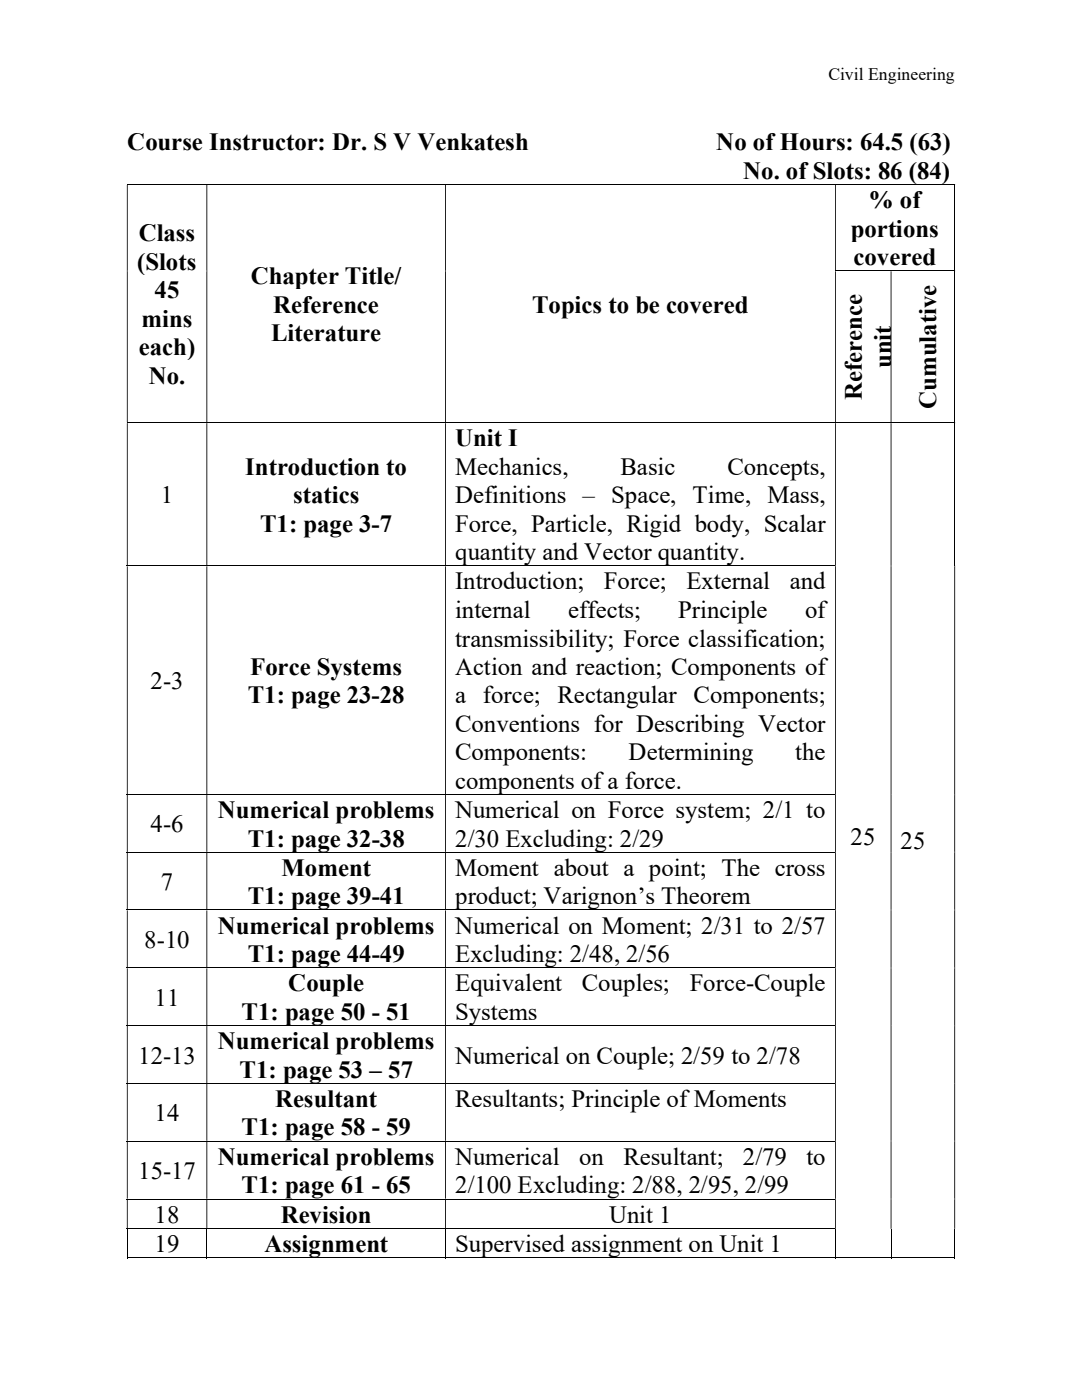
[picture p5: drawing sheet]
<svg xmlns="http://www.w3.org/2000/svg" width="216mm" height="279mm" viewBox="0 0 216 279" stroke-linecap="round" stroke-linejoin="round" font-family="sans-serif">
<defs><g id="words">
<g font-size="5">
<text x="177.8" y="73.5" transform="rotate(-90 177.8 73.5)">unit</text>
<text x="172" y="79.8" transform="rotate(-90 172 79.8)">Reference</text>
<text x="186.8" y="81.6" transform="rotate(-90 186.8 81.6)">Cumulative</text>
</g>
<g font-size="4.9">
<text x="25.4" y="30">Course Instructor: Dr. S V Venkatesh</text>
<text x="142.9" y="30">No of Hours: 64.5 (63)</text>
<text x="148.3" y="35.7">No. of Slots: 86 (84)</text>
<text x="173.4" y="41.5">% of</text>
<text x="169.8" y="47.2">portions</text>
<text x="27.4" y="53.9">(Slots</text>
<text x="27.7" y="48.2">Class</text>
<text x="170.3" y="52.9">covered</text>
<text x="30.8" y="59.6">45</text>
<text x="50" y="56.7">Chapter Title/</text>
<text x="28.2" y="65.2">mins</text>
<text x="54.5" y="62.4">Reference</text>
<text x="106.2" y="62.4">Topics to be covered</text>
<text x="27.7" y="70.9">each)</text>
<text x="54.1" y="68.1">Literature</text>
<text x="29.7" y="76.6">No.</text>
<text x="90.8" y="89.1">Unit I</text>
<text x="48.9" y="94.8">Introduction to</text>
<text x="90.8" y="94.8">Mechanics,</text>
<text x="123.8" y="94.8">Basic</text>
<text x="145.1" y="94.8">Concepts,</text>
<text x="32.1" y="100.5">1</text>
<text x="58.5" y="100.5">statics</text>
<text x="90.8" y="100.5">Definitions – Space, Time, Mass,</text>
<text x="51.9" y="106.1">T1: page 3-7</text>
<text x="90.8" y="106.1">Force, Particle, Rigid body, Scalar</text>
<text x="90.8" y="111.8">quantity and Vector quantity.</text>
<text x="90.8" y="117.6">Introduction;</text>
<text x="120.5" y="117.6">Force;</text>
<text x="137" y="117.6">External</text>
<text x="157.6" y="117.6">and</text>
<text x="90.8" y="123.3">internal</text>
<text x="113.3" y="123.3">effects;</text>
<text x="135.3" y="123.3">Principle</text>
<text x="160.7" y="123.3">of</text>
<text x="90.8" y="129">transmissibility; Force classification;</text>
<text x="30" y="137.5">2-3</text>
<text x="49.9" y="134.7">Force Systems</text>
<text x="90.8" y="134.7">Action and reaction; Components of</text>
<text x="49.4" y="140.4">T1: page 23-28</text>
<text x="90.8" y="140.4">a force; Rectangular Components;</text>
<text x="90.8" y="146">Conventions for Describing Vector</text>
<text x="90.8" y="151.7">Components:</text>
<text x="125.4" y="151.7">Determining</text>
<text x="158.7" y="151.7">the</text>
<text x="90.8" y="157.4">components of a force.</text>
<text x="30" y="166.1">4-6</text>
<text x="43.5" y="163.3">Numerical problems</text>
<text x="90.8" y="163.3">Numerical on Force system; 2/1 to</text>
<text x="49.4" y="169">T1: page 32-38</text>
<text x="90.8" y="169">2/30 Excluding: 2/29</text>
<text x="169.7" y="168.6">25</text>
<text x="179.7" y="169.5">25</text>
<text x="32.1" y="177.6">7</text>
<text x="56.2" y="174.8">Moment</text>
<text x="90.8" y="174.8">Moment about a point; The cross</text>
<text x="49.4" y="180.5">T1: page 39-41</text>
<text x="90.8" y="180.5">product; Varignon’s Theorem</text>
<text x="28.8" y="189.2">8-10</text>
<text x="43.5" y="186.4">Numerical problems</text>
<text x="90.8" y="186.4">Numerical on Moment; 2/31 to 2/57</text>
<text x="49.4" y="192">T1: page 44-49</text>
<text x="57.5" y="197.9">Couple</text>
<text x="90.8" y="192">Excluding: 2/48, 2/56</text>
<text x="90.8" y="197.9">Equivalent</text>
<text x="116.1" y="197.9">Couples;</text>
<text x="137.6" y="197.9">Force-Couple</text>
<text x="30.9" y="200.7">11</text>
<text x="48.2" y="203.5">T1: page 50 - 51</text>
<text x="90.8" y="203.5">Systems</text>
<text x="43.5" y="209.4">Numerical problems</text>
<text x="27.6" y="212.3">12-13</text>
<text x="47.8" y="215.1">T1: page 53 – 57</text>
<text x="90.8" y="212.3">Numerical on Couple; 2/59 to 2/78</text>
<text x="54.9" y="220.9">Resultant</text>
<text x="90.8" y="220.9">Resultants; Principle of Moments</text>
<text x="30.9" y="223.8">14</text>
<text x="48.2" y="226.6">T1: page 58 - 59</text>
<text x="43.5" y="232.5">Numerical problems</text>
<text x="90.8" y="232.5">Numerical</text>
<text x="115.5" y="232.5">on</text>
<text x="124.4" y="232.5">Resultant;</text>
<text x="148.2" y="232.5">2/79</text>
<text x="160.9" y="232.5">to</text>
<text x="27.6" y="235.3">15-17</text>
<text x="48.2" y="238.2">T1: page 61 - 65</text>
<text x="90.8" y="238.2">2/100 Excluding: 2/88, 2/95, 2/99</text>
<text x="30.9" y="244">18</text>
<text x="56" y="244">Revision</text>
<text x="121.5" y="244">Unit 1</text>
<text x="30.9" y="249.9">19</text>
<text x="52.7" y="249.9">Assignment</text>
<text x="90.8" y="249.9">Supervised assignment on Unit 1</text>
</g>
<text font-size="3.5" x="165.3" y="16">Civil Engineering</text>
</g></defs>
<path d="M25.3 36.8h165.1M190.5 36.9v17.1" fill="none" stroke="#000" stroke-width=".2"/>
<path d="M190.4 36.7h.2v.2h-.2zM25.3 36.9h.2v17.1h-.2zM41.2 36.9h.2v17.1h-.2zM88.8 36.9h.2v17.1h-.2zM166.6 36.9h.2v17.1h-.2z" fill-rule="evenodd" fill="#000"/>
<g fill="#fff">
<path d="M166.8 54.1h10.9v30.2h-10.9z" fill-rule="evenodd"/>
<path d="M177.9 54.1h12.5v30.2h-12.5z" fill-rule="evenodd"/>
</g>
<path d="M173.1 54.1h4.6v30.2h-4.6z" fill="#fff"/>
<g fill="#000">
<path d="M25.3 54h.2v.1h-.2zM41.2 54h.2v.1h-.2zM88.8 54h.2v.1h-.2z" fill-rule="evenodd"/>
<path d="M190.4 54h.2v.1h-.2zM25.3 54.1h.2v30.2h-.2zM41.2 54.1h.2v30.2h-.2zM88.8 54.1h.2v30.2h-.2zM166.6 54.1h.2v30.2h-.2zM177.7 54.1h.2v30.2h-.2z" fill-rule="evenodd"/>
<path d="M190.4 84.3h.2v.2h-.2zM25.3 84.5h.2v28.4h-.2zM41.2 84.5h.2v28.4h-.2zM88.8 84.5h.2v28.4h-.2zM166.6 84.5h.2v28.4h-.2zM177.7 84.5h.2v28.4h-.2z" fill-rule="evenodd"/>
<path d="M166.6 112.9h.2v.1h-.2zM177.7 112.9h.2v.1h-.2zM190.4 112.9h.2v.1h-.2zM25.3 113h.2v45.5h-.2zM41.2 113h.2v45.5h-.2zM88.8 113h.2v45.5h-.2z" fill-rule="evenodd"/>
<path d="M166.6 113h.2v45.5h-.2zM177.7 113h.2v45.5h-.2zM190.4 113h.2v45.5h-.2z" fill-rule="evenodd"/>
<path d="M166.6 158.5h.2v.2h-.2zM177.7 158.5h.2v.2h-.2zM190.4 158.5h.2v.2h-.2zM25.3 158.7h.2v11.3h-.2zM41.2 158.7h.2v11.3h-.2zM88.8 158.7h.2v11.3h-.2z" fill-rule="evenodd"/>
<path d="M166.6 158.7h.2v11.3h-.2zM177.7 158.7h.2v11.3h-.2zM190.4 158.7h.2v11.3h-.2z" fill-rule="evenodd"/>
<path d="M166.6 170h.2v.2h-.2zM177.7 170h.2v.2h-.2zM190.4 170h.2v.2h-.2zM25.3 170.2h.2v11.3h-.2zM41.2 170.2h.2v11.3h-.2zM88.8 170.2h.2v11.3h-.2z" fill-rule="evenodd"/>
<path d="M166.6 170.2h.2v11.3h-.2zM177.7 170.2h.2v11.3h-.2zM190.4 170.2h.2v11.3h-.2z" fill-rule="evenodd"/>
<path d="M166.6 181.5h.2v.2h-.2zM177.7 181.5h.2v.2h-.2zM190.4 181.5h.2v.2h-.2zM25.3 181.7h.2v11.4h-.2zM41.2 181.7h.2v11.4h-.2zM88.8 181.7h.2v11.4h-.2z" fill-rule="evenodd"/>
<path d="M166.6 181.7h.2v11.4h-.2zM177.7 181.7h.2v11.4h-.2zM190.4 181.7h.2v11.4h-.2z" fill-rule="evenodd"/>
<path d="M166.6 193.1h.2v.2h-.2zM177.7 193.1h.2v.2h-.2zM190.4 193.1h.2v.2h-.2zM25.3 193.3h.2v11.3h-.2zM41.2 193.3h.2v11.3h-.2zM88.8 193.3h.2v11.3h-.2z" fill-rule="evenodd"/>
<path d="M166.6 193.3h.2v11.3h-.2zM177.7 193.3h.2v11.3h-.2zM190.4 193.3h.2v11.3h-.2z" fill-rule="evenodd"/>
<path d="M166.6 204.6h.2v.2h-.2zM177.7 204.6h.2v.2h-.2zM190.4 204.6h.2v.2h-.2zM25.3 204.8h.2v11.4h-.2zM41.2 204.8h.2v11.4h-.2zM88.8 204.8h.2v11.4h-.2z" fill-rule="evenodd"/>
<path d="M166.6 204.8h.2v11.4h-.2zM177.7 204.8h.2v11.4h-.2zM190.4 204.8h.2v11.4h-.2z" fill-rule="evenodd"/>
<path d="M166.6 216.2h.2v.1h-.2zM177.7 216.2h.2v.1h-.2zM190.4 216.2h.2v.1h-.2zM25.3 216.3h.2v11.4h-.2zM41.2 216.3h.2v11.4h-.2zM88.8 216.3h.2v11.4h-.2z" fill-rule="evenodd"/>
<path d="M166.6 216.3h.2v11.4h-.2zM177.7 216.3h.2v11.4h-.2zM190.4 216.3h.2v11.4h-.2z" fill-rule="evenodd"/>
<path d="M166.6 227.7h.2v.1h-.2zM177.7 227.7h.2v.1h-.2zM190.4 227.7h.2v.1h-.2zM25.3 227.8h.2v11.4h-.2zM41.2 227.8h.2v11.4h-.2zM88.8 227.8h.2v11.4h-.2z" fill-rule="evenodd"/>
<path d="M166.6 227.8h.2v11.4h-.2zM177.7 227.8h.2v11.4h-.2zM190.4 227.8h.2v11.4h-.2z" fill-rule="evenodd"/>
<path d="M166.6 239.2h.2v.2h-.2zM177.7 239.2h.2v.2h-.2zM190.4 239.2h.2v.2h-.2zM25.3 239.4h.2v5.7h-.2zM41.2 239.4h.2v5.7h-.2zM88.8 239.4h.2v5.7h-.2z" fill-rule="evenodd"/>
<path d="M166.6 239.4h.2v5.7h-.2zM177.7 239.4h.2v5.7h-.2zM190.4 239.4h.2v5.7h-.2z" fill-rule="evenodd"/>
<path d="M166.6 245.1h.2v.1h-.2zM177.7 245.1h.2v.1h-.2zM190.4 245.1h.2v.1h-.2z" fill-rule="evenodd"/>
</g>
<g fill="none" stroke="#000" stroke-width=".2">
<path d="M166.6 54.1h23.8M190.5 54.1v30.2M25.3 84.4h165.1M190.5 84.5v28.4M25.3 112.9h141.3M25.3 158.6h141.3M25.3 170.1h141.3M25.3 181.6h141.3M25.3 193.2h141.3M25.3 204.7h141.3M25.3 216.2h141.3M25.3 227.8h141.3"/>
<path d="M25.3 239.3h141.3M25.3 245.2h141.3M25.3 251h15.9M25.4 245.2v5.9M41.3 245.2v5.9M41.4 251h47.4M88.9 245.2v5.9M89 251h77.6M166.7 245.2v5.9M166.8 251h10.9M177.8 245.2v5.9M177.9 251h12.5"/>
<path d="M190.5 245.2v5.9"/>
</g>
<path d="M190.4 251h.2v.1h-.2z" fill="#000"/>
<use href="#words"/>
</svg>
